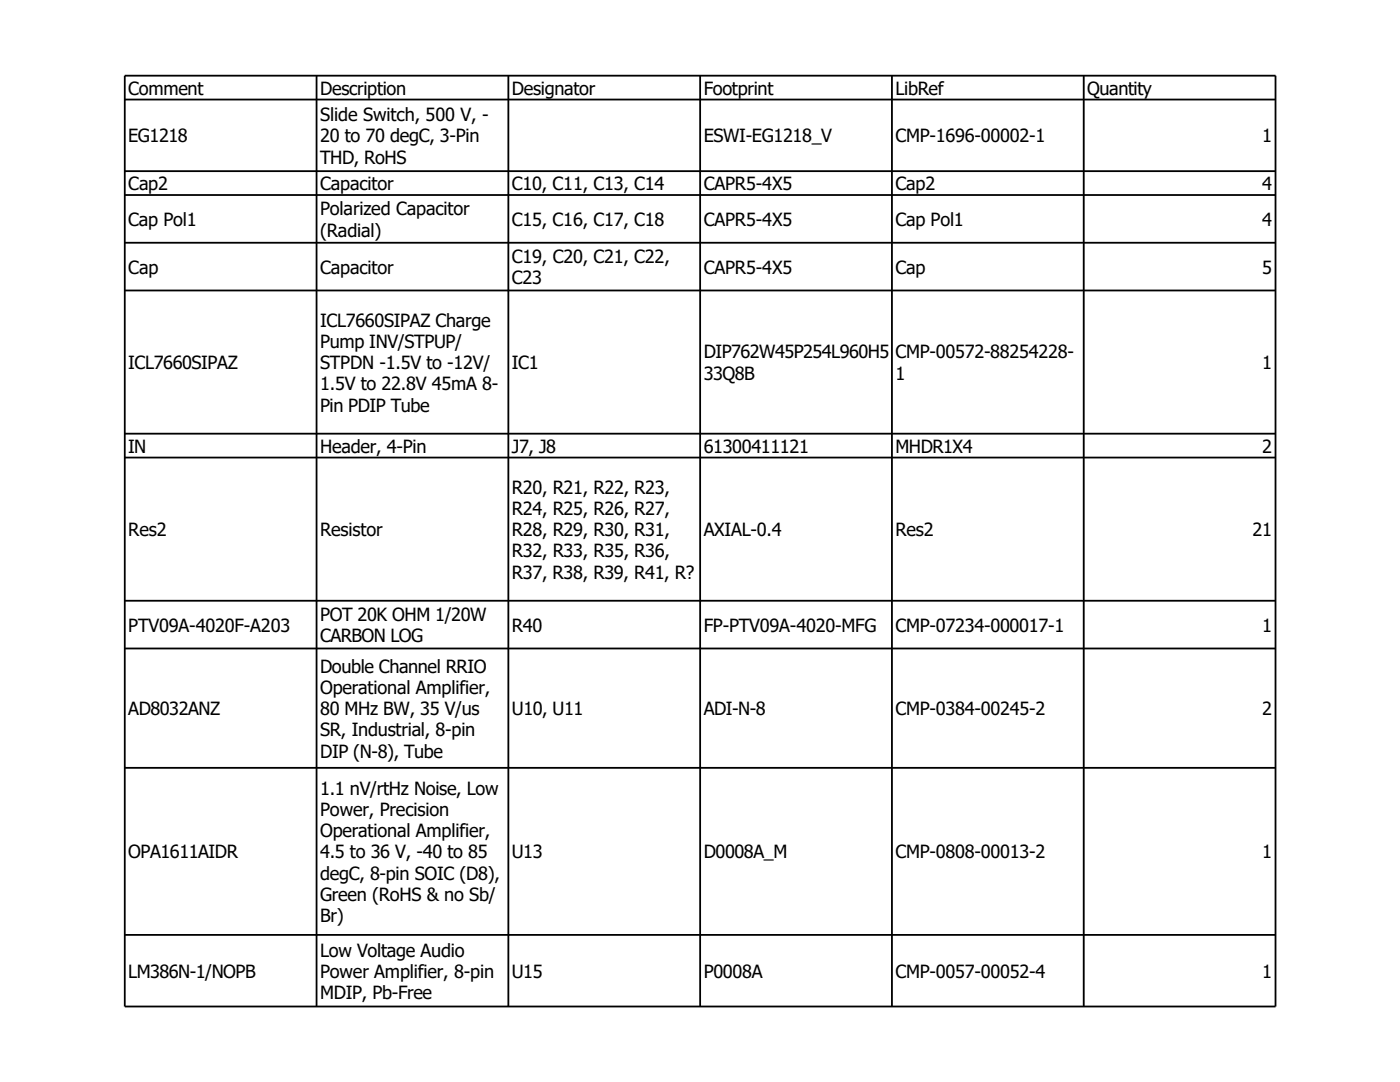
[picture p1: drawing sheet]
<svg xmlns="http://www.w3.org/2000/svg" width="279mm" height="216mm" viewBox="0 0 279 216" stroke-linecap="round" stroke-linejoin="round" font-family="sans-serif">
<defs><g id="words">
<g font-size="3.6">
<text x="25.6" y="18.9">Comment</text>
<text x="63.9" y="18.9">Description</text>
<text x="102.2" y="18.9">Designator</text>
<text x="140.4" y="18.9">Footprint</text>
<text x="178.7" y="18.9">LibRef</text>
<text x="217" y="18.9">Quantity</text>
<text x="25.6" y="28.4">EG1218</text>
<text x="63.9" y="24.2">Slide Switch, 500 V, -</text>
<text x="63.9" y="28.4">20 to 70 degC, 3-Pin</text>
<text x="140.4" y="28.4">ESWI-EG1218_V</text>
<text x="178.7" y="28.4">CMP-1696-00002-1</text>
<text x="251.9" y="28.4">1</text>
<text x="63.9" y="32.6">THD, RoHS</text>
<text x="25.6" y="37.9">Cap2</text>
<text x="63.9" y="37.9">Capacitor</text>
<text x="102.2" y="37.9">C10, C11, C13, C14</text>
<text x="140.4" y="37.9">CAPR5-4X5</text>
<text x="178.7" y="37.9">Cap2</text>
<text x="251.9" y="37.9">4</text>
<text x="25.6" y="45.1">Cap Pol1</text>
<text x="63.9" y="43">Polarized Capacitor</text>
<text x="63.9" y="47.2">(Radial)</text>
<text x="102.2" y="45.1">C15, C16, C17, C18</text>
<text x="140.4" y="45.1">CAPR5-4X5</text>
<text x="178.7" y="45.1">Cap Pol1</text>
<text x="251.9" y="45.1">4</text>
<text x="102.2" y="52.5">C19, C20, C21, C22,</text>
<text x="25.6" y="54.6">Cap</text>
<text x="63.9" y="54.6">Capacitor</text>
<text x="102.2" y="56.7">C23</text>
<text x="140.4" y="54.6">CAPR5-4X5</text>
<text x="178.7" y="54.6">Cap</text>
<text x="251.9" y="54.6">5</text>
<text x="63.9" y="65.2">ICL7660SIPAZ Charge</text>
<text x="63.9" y="69.4">Pump INV/STPUP/</text>
<text x="140.4" y="71.5">DIP762W45P254L960H5</text>
<text x="178.7" y="71.5">CMP-00572-88254228-</text>
<text x="25.6" y="73.7">ICL7660SIPAZ</text>
<text x="63.9" y="73.7">STPDN -1.5V to -12V/</text>
<text x="63.9" y="77.9">1.5V to 22.8V 45mA 8-</text>
<text x="102.2" y="73.7">IC1</text>
<text x="140.4" y="75.8">33Q8B</text>
<text x="178.7" y="75.8">1</text>
<text x="251.9" y="73.7">1</text>
<text x="63.9" y="82.1">Pin PDIP Tube</text>
<text x="25.6" y="90.3">IN</text>
<text x="63.9" y="90.3">Header, 4-Pin</text>
<text x="102.2" y="90.3">J7, J8</text>
<text x="140.4" y="90.3">61300411121</text>
<text x="178.7" y="90.3">MHDR1X4</text>
<text x="251.9" y="90.3">2</text>
<text x="102.2" y="98.5">R20, R21, R22, R23,</text>
<text x="25.6" y="107">Res2</text>
<text x="63.9" y="107">Resistor</text>
<text x="102.2" y="102.8">R24, R25, R26, R27,</text>
<text x="102.2" y="107">R28, R29, R30, R31,</text>
<text x="140.4" y="107">AXIAL-0.4</text>
<text x="178.7" y="107">Res2</text>
<text x="250" y="107">21</text>
<text x="102.2" y="111.2">R32, R33, R35, R36,</text>
<text x="102.2" y="115.5">R37, R38, R39, R41, R?</text>
<text x="63.9" y="123.9">POT 20K OHM 1/20W</text>
<text x="25.6" y="126">PTV09A-4020F-A203</text>
<text x="63.9" y="128.2">CARBON LOG</text>
<text x="102.2" y="126">R40</text>
<text x="140.4" y="126">FP-PTV09A-4020-MFG</text>
<text x="178.7" y="126">CMP-07234-000017-1</text>
<text x="251.9" y="126">1</text>
<text x="63.9" y="134.2">Double Channel RRIO</text>
<text x="25.6" y="142.7">AD8032ANZ</text>
<text x="63.9" y="138.5">Operational Amplifier,</text>
<text x="63.9" y="142.7">80 MHz BW, 35 V/us</text>
<text x="102.2" y="142.7">U10, U11</text>
<text x="140.4" y="142.7">ADI-N-8</text>
<text x="178.7" y="142.7">CMP-0384-00245-2</text>
<text x="251.9" y="142.7">2</text>
<text x="63.9" y="146.9">SR, Industrial, 8-pin</text>
<text x="63.9" y="151.2">DIP (N-8), Tube</text>
<text x="63.9" y="158.6">1.1 nV/rtHz Noise, Low</text>
<text x="63.9" y="162.8">Power, Precision</text>
<text x="63.9" y="167">Operational Amplifier,</text>
<text x="25.6" y="171.3">OPA1611AIDR</text>
<text x="63.9" y="171.3">4.5 to 36 V, -40 to 85</text>
<text x="102.2" y="171.3">U13</text>
<text x="140.4" y="171.3">D0008A_M</text>
<text x="178.7" y="171.3">CMP-0808-00013-2</text>
<text x="251.9" y="171.3">1</text>
<text x="63.9" y="175.5">degC, 8-pin SOIC (D8),</text>
<text x="63.9" y="179.7">Green (RoHS &amp; no Sb/</text>
<text x="63.9" y="184">Br)</text>
<text x="63.9" y="190.9">Low Voltage Audio</text>
<text x="25.6" y="195.1">LM386N-1/NOPB</text>
<text x="63.9" y="195.1">Power Amplifier, 8-pin</text>
<text x="102.2" y="195.1">U15</text>
<text x="140.4" y="195.1">P0008A</text>
<text x="178.7" y="195.1">CMP-0057-00052-4</text>
<text x="251.9" y="195.1">1</text>
<text x="63.9" y="199.3">MDIP, Pb-Free</text>
</g>
</g></defs>
<g fill="none" stroke="#000" stroke-width=".36">
<path d="M24.9 15.1h229.7v185.7h-229.7zM24.9 19.9h229.7M63.2 15.1v185.7M101.5 15.1v185.7M139.7 15.1v185.7M178 15.1v185.7M216.3 15.1v185.7M24.9 34.2h229.7M24.9 38.9h229.7M24.9 48.4h229.7M24.9 58h229.7M24.9 86.5h229.7"/>
<path d="M24.9 91.3h229.7M24.9 119.9h229.7M24.9 129.4h229.7M24.9 153.2h229.7M24.9 186.6h229.7"/>
</g>
<use href="#words"/>
</svg>
